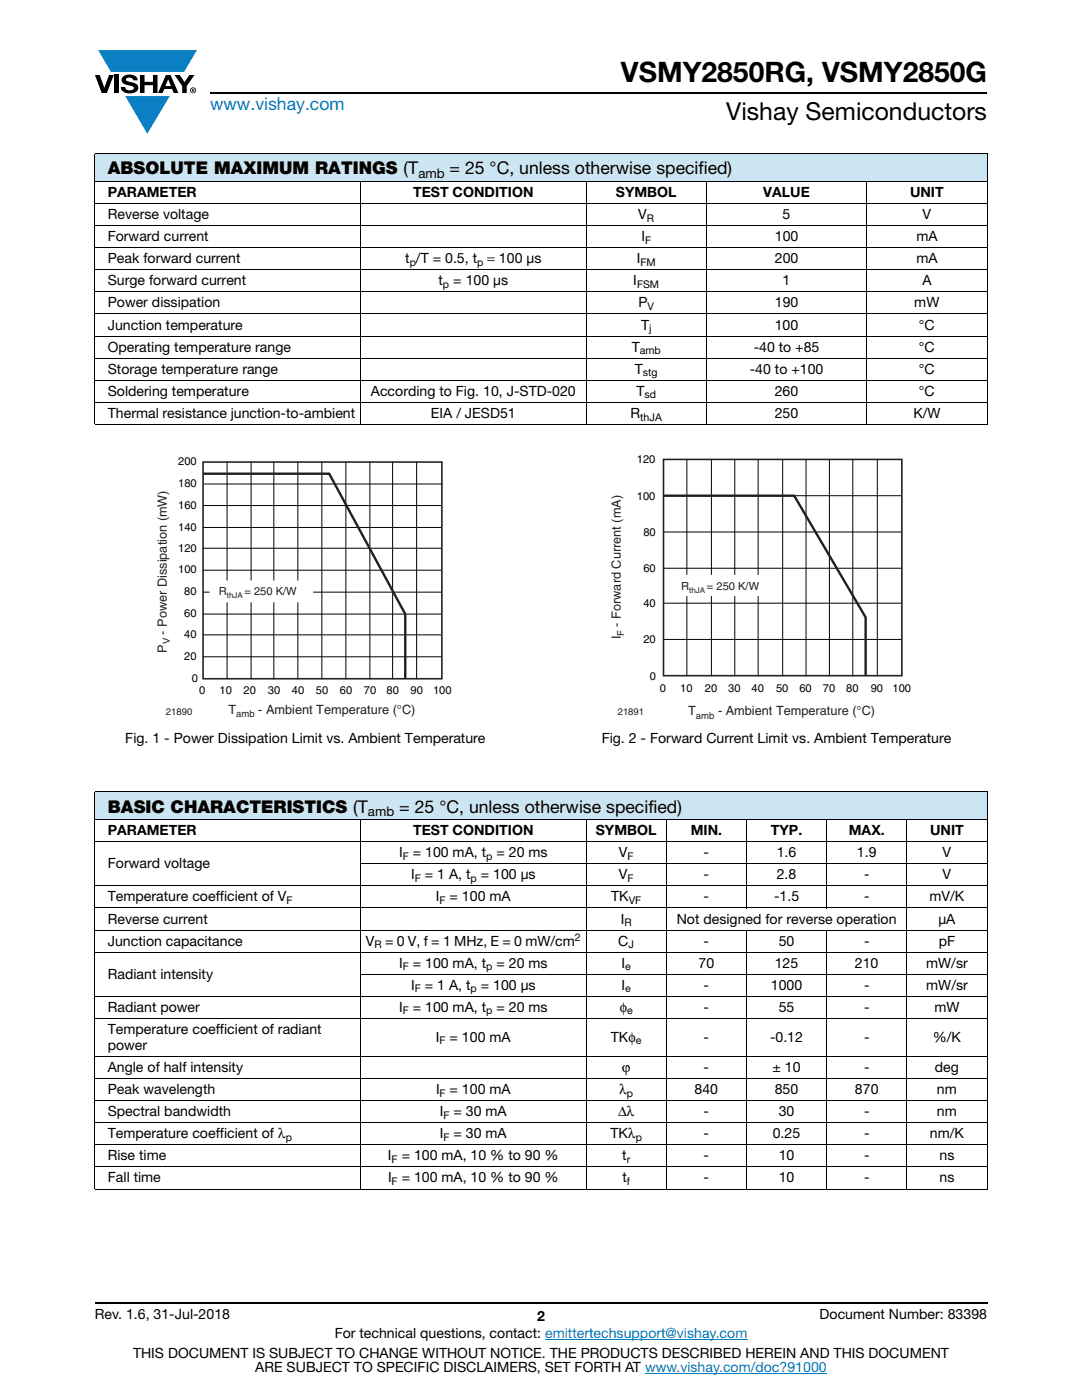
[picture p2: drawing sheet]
<svg xmlns="http://www.w3.org/2000/svg" width="216mm" height="279mm" viewBox="0 0 216 279" stroke-linecap="round" stroke-linejoin="round" font-family="sans-serif">
<defs><g id="words">
<text font-size="5.6" x="123.9" y="16.4">VSMY2850RG, VSMY2850G</text>
<text font-size="4.9" x="144.9" y="24">Vishay Semiconductors</text>
<text font-size="3.5" fill="#007ec4" x="42" y="21.9">www.vishay.com</text>
<g font-size="3.5">
<text x="21.5" y="34.8">ABSOLUTE MAXIMUM RATINGS (T</text>
<text x="89.7" y="34.8">= 25 °C, unless otherwise specified)</text>
<text x="21.5" y="162.2">BASIC CHARACTERISTICS (T</text>
<text x="79.7" y="162.2">= 25 °C, unless otherwise specified)</text>
</g>
<g font-size="2.8">
<text x="21.5" y="39.3">PARAMETER</text>
<text x="82.4" y="39.3">TEST CONDITION</text>
<text x="122.9" y="39.3">SYMBOL</text>
<text x="152.3" y="39.3">VALUE</text>
<text x="181.6" y="39.3">UNIT</text>
<text x="21.5" y="43.7">Reverse voltage</text>
<text x="127.4" y="43.7">V</text>
<text x="156.2" y="43.7">5</text>
<text x="184.1" y="43.7">V</text>
<text x="21.5" y="48.1">Forward current</text>
<text x="21.5" y="52.6">Peak forward current</text>
<text x="80.9" y="52.6">t /T = 0.5, t</text>
<text x="97.2" y="52.6">= 100 μs</text>
<text x="127.1" y="52.6">I</text>
<text x="128" y="48.1">I</text>
<text x="154.6" y="48.1">100</text>
<text x="154.6" y="52.6">200</text>
<text x="182.8" y="48.1">mA</text>
<text x="182.8" y="52.6">mA</text>
<text x="21.5" y="57">Surge forward current</text>
<text x="87.5" y="57">t</text>
<text x="90.4" y="57">= 100 μs</text>
<text x="126.4" y="57">I</text>
<text x="156.2" y="57">1</text>
<text x="184" y="57">A</text>
<text x="21.5" y="61.4">Power dissipation</text>
<text x="21.5" y="65.8">Junction temperature</text>
<text x="127.4" y="61.4">P</text>
<text x="127.9" y="65.8">T</text>
<text x="154.6" y="61.4">190</text>
<text x="154.6" y="65.8">100</text>
<text x="182.4" y="61.4">mW</text>
<text x="183.4" y="65.8">°C</text>
<text x="21.5" y="70.2">Operating temperature range</text>
<text x="126.1" y="70.2">T</text>
<text x="150.4" y="70.2">-40 to +85</text>
<text x="183.4" y="70.2">°C</text>
<text x="21.5" y="74.6">Storage temperature range</text>
<text x="126.7" y="74.6">T</text>
<text x="149.6" y="74.6">-40 to +100</text>
<text x="183.4" y="74.6">°C</text>
<text x="21.5" y="79">Soldering temperature</text>
<text x="21.5" y="83.4">Thermal resistance junction-to-ambient</text>
<text x="74" y="79">According to Fig. 10, J-STD-020</text>
<text x="86" y="83.4">EIA / JESD51</text>
<text x="125.8" y="83.4">R</text>
<text x="127" y="79">T</text>
<text x="154.6" y="79">260</text>
<text x="154.6" y="83.4">250</text>
<text x="182.2" y="83.4">K/W</text>
<text x="183.4" y="79">°C</text>
<text x="25" y="148.3">Fig. 1 - Power Dissipation Limit vs. Ambient Temperature</text>
<text x="120.1" y="148.3">Fig. 2 - Forward Current Limit vs. Ambient Temperature</text>
<text x="21.5" y="166.7">PARAMETER</text>
<text x="82.4" y="166.7">TEST CONDITION</text>
<text x="118.9" y="166.7">SYMBOL</text>
<text x="137.8" y="166.7">MIN.</text>
<text x="153.8" y="166.7">TYP.</text>
<text x="169.4" y="166.7">MAX.</text>
<text x="185.6" y="166.7">UNIT</text>
<text x="21.5" y="173.3">Forward voltage</text>
<text x="79.6" y="171.1">I</text>
<text x="82.4" y="171.1">= 100 mA, t</text>
<text x="99.1" y="171.1">= 20 ms</text>
<text x="123.5" y="171.1">V</text>
<text x="140.4" y="171.1">-</text>
<text x="155" y="171.1">1.6</text>
<text x="171" y="171.1">1.9</text>
<text x="188.1" y="171.1">V</text>
<text x="21.5" y="179.9">Temperature coefficient of V</text>
<text x="82" y="175.5">I</text>
<text x="84.8" y="175.5">= 1 A, t</text>
<text x="87" y="179.9">I</text>
<text x="89.7" y="179.9">= 100 mA</text>
<text x="95.9" y="175.5">= 100 μs</text>
<text x="122" y="179.9">TK</text>
<text x="123.5" y="175.5">V</text>
<text x="140.4" y="175.5">-</text>
<text x="140.4" y="179.9">-</text>
<text x="154.5" y="179.9">-1.5</text>
<text x="155" y="175.5">2.8</text>
<text x="172.4" y="179.9">-</text>
<text x="172.4" y="175.5">-</text>
<text x="185.5" y="179.9">mV/K</text>
<text x="188.1" y="175.5">V</text>
<text x="21.5" y="184.3">Reverse current</text>
<text x="123.9" y="184.3">I</text>
<text x="135" y="184.3">Not designed for reverse operation</text>
<text x="187.3" y="184.3">μA</text>
<text x="21.5" y="188.7">Junction capacitance</text>
<text x="73" y="188.7">V</text>
<text x="76.8" y="188.7">= 0 V, f = 1 MHz, E = 0 mW/cm</text>
<text x="123.4" y="188.7">C</text>
<text x="140.4" y="188.7">-</text>
<text x="155.4" y="188.7">50</text>
<text x="172.4" y="188.7">-</text>
<text x="187.3" y="188.7">pF</text>
<text x="21.5" y="195.3">Radiant intensity</text>
<text x="79.6" y="193.1">I</text>
<text x="82" y="197.5">I</text>
<text x="82.4" y="193.1">= 100 mA, t</text>
<text x="84.8" y="197.5">= 1 A, t</text>
<text x="95.9" y="197.5">= 100 μs</text>
<text x="99.1" y="193.1">= 20 ms</text>
<text x="124" y="193.1">I</text>
<text x="124" y="197.5">I</text>
<text x="139.4" y="193.1">70</text>
<text x="140.4" y="197.5">-</text>
<text x="153.8" y="197.5">1000</text>
<text x="154.6" y="193.1">125</text>
<text x="170.6" y="193.1">210</text>
<text x="172.4" y="197.5">-</text>
<text x="184.8" y="193.1">mW/sr</text>
<text x="184.8" y="197.5">mW/sr</text>
<text x="21.5" y="202">Radiant power</text>
<text x="79.6" y="202">I</text>
<text x="82.4" y="202">= 100 mA, t</text>
<text x="99.1" y="202">= 20 ms</text>
<text x="123.7" y="202">φ</text>
<text x="140.4" y="202">-</text>
<text x="155.4" y="202">55</text>
<text x="172.4" y="202">-</text>
<text x="186.4" y="202">mW</text>
<text x="21.5" y="206.4">Temperature coefficient of radiant</text>
<text x="21.5" y="209.5">power</text>
<text x="87" y="207.9">I</text>
<text x="89.7" y="207.9">= 100 mA</text>
<text x="121.9" y="207.9">TKφ</text>
<text x="140.4" y="207.9">-</text>
<text x="153.6" y="207.9">-0.12</text>
<text x="172.4" y="207.9">-</text>
<text x="186.1" y="207.9">%/K</text>
<text x="21.5" y="214">Angle of half intensity</text>
<text x="124.1" y="214">ϕ</text>
<text x="140.4" y="214">-</text>
<text x="154.1" y="214">± 10</text>
<text x="172.4" y="214">-</text>
<text x="186.5" y="214">deg</text>
<text x="21.5" y="218.4">Peak wavelength</text>
<text x="87" y="218.4">I</text>
<text x="89.7" y="218.4">= 100 mA</text>
<text x="123.6" y="218.4">λ</text>
<text x="138.6" y="218.4">840</text>
<text x="154.6" y="218.4">850</text>
<text x="170.6" y="218.4">870</text>
<text x="187" y="218.4">nm</text>
<text x="21.5" y="222.8">Spectral bandwidth</text>
<text x="21.5" y="227.2">Temperature coefficient of λ</text>
<text x="87.8" y="222.8">I</text>
<text x="87.8" y="227.2">I</text>
<text x="90.5" y="222.8">= 30 mA</text>
<text x="90.5" y="227.2">= 30 mA</text>
<text x="121.8" y="227.2">TKλ</text>
<text x="123.3" y="222.8">Δλ</text>
<text x="140.4" y="227.2">-</text>
<text x="140.4" y="222.8">-</text>
<text x="154.2" y="227.2">0.25</text>
<text x="155.4" y="222.8">30</text>
<text x="172.4" y="227.2">-</text>
<text x="172.4" y="222.8">-</text>
<text x="185.5" y="227.2">nm/K</text>
<text x="187" y="222.8">nm</text>
<text x="21.5" y="231.6">Rise time</text>
<text x="77.4" y="231.6">I</text>
<text x="80.2" y="231.6">= 100 mA, 10 % to 90 %</text>
<text x="124.2" y="231.6">t</text>
<text x="140.4" y="231.6">-</text>
<text x="155.4" y="231.6">10</text>
<text x="172.4" y="231.6">-</text>
<text x="187.5" y="231.6">ns</text>
<text x="21.5" y="236">Fall time</text>
<text x="77.4" y="236">I</text>
<text x="80.2" y="236">= 100 mA, 10 % to 90 %</text>
<text x="124.2" y="236">t</text>
<text x="140.4" y="236">-</text>
<text x="155.4" y="236">10</text>
<text x="172.4" y="236">-</text>
<text x="187.5" y="236">ns</text>
<text x="18.9" y="263.3">Rev. 1.6, 31-Jul-2018</text>
<text x="107.2" y="263.6">2</text>
<text x="163.6" y="263.3">Document Number: 83398</text>
<text x="66.8" y="267.1">For technical questions, contact: emittertechsupport@vishay.com</text>
<text x="26.5" y="271">THIS DOCUMENT IS SUBJECT TO CHANGE WITHOUT NOTICE. THE PRODUCTS DESCRIBED HEREIN AND THIS DOCUMENT</text>
<text x="50.9" y="273.8">ARE SUBJECT TO SPECIFIC DISCLAIMERS, SET FORTH AT www.vishay.com/doc?91000</text>
</g>
<g font-size="2.6">
<text x="83.5" y="35.5">amb</text>
<text x="73.4" y="162.8">amb</text>
</g>
<g font-size="2.5" fill="#231f20">
<text x="123.9" y="125" transform="rotate(-90 123.9 125)">- Forward Current (mA)</text>
<text x="33.3" y="130.3" transform="rotate(-90 33.3 130.3)">P</text>
<text x="33.3" y="126.6" transform="rotate(-90 33.3 126.6)">- Power Dissipation (mW)</text>
<text x="123.9" y="127.6" transform="rotate(-90 123.9 127.6)">I</text>
<text x="45.6" y="142.5">T</text>
<text x="51.5" y="142.5">- Ambient Temperature (°C)</text>
<text x="137.3" y="142.8">T</text>
<text x="143.3" y="142.8">- Ambient Temperature (°C)</text>
</g>
<g font-size="2.2" fill="#020303">
<text x="35.6" y="92.9">200</text>
<text x="127.1" y="92.5">120</text>
<text x="35.6" y="101.5">160</text>
<text x="35.6" y="97.2">180</text>
<text x="127.1" y="99.7">100</text>
<text x="35.6" y="105.9">140</text>
<text x="128.4" y="106.9">80</text>
<text x="35.6" y="110.1">120</text>
<text x="35.6" y="114.4">100</text>
<text x="36.7" y="118.8">80</text>
<text x="128.4" y="114.2">60</text>
<text x="36.7" y="123.2">60</text>
<text x="128.4" y="121.1">40</text>
<text x="36.7" y="131.7">20</text>
<text x="36.7" y="127.4">40</text>
<text x="128.4" y="128.4">20</text>
<text x="38.3" y="136.1">0</text>
<text x="129.7" y="135.6">0</text>
<text x="39.8" y="138.5">0</text>
<text x="43.8" y="138.5">10</text>
<text x="48.6" y="138.5">20</text>
<text x="53.4" y="138.5">30</text>
<text x="58.2" y="138.5">40</text>
<text x="63" y="138.5">50</text>
<text x="67.8" y="138.5">60</text>
<text x="72.6" y="138.5">70</text>
<text x="77.1" y="138.5">80</text>
<text x="81.9" y="138.5">90</text>
<text x="86.4" y="138.5">100</text>
<text x="131.7" y="138.2">0</text>
<text x="135.7" y="138.2">10</text>
<text x="140.6" y="138.2">20</text>
<text x="145.3" y="138.2">30</text>
<text x="150" y="138.2">40</text>
<text x="154.9" y="138.2">50</text>
<text x="159.5" y="138.2">60</text>
<text x="164.2" y="138.2">70</text>
<text x="168.8" y="138.2">80</text>
<text x="173.7" y="138.2">90</text>
<text x="178.1" y="138.2">100</text>
</g>
<g font-size="2.2" fill="#231f20">
<text x="43.6" y="118.8">R</text>
<text x="48.8" y="118.8">= 250 K/W</text>
<text x="135.9" y="117.8">R</text>
<text x="141.1" y="117.8">= 250 K/W</text>
</g>
<g font-size="2.1">
<text x="129.1" y="44.2">R</text>
<text x="81.7" y="53.1">p</text>
<text x="95.2" y="53.1">p</text>
<text x="127.8" y="53.1">FM</text>
<text x="128.7" y="48.6">F</text>
<text x="88.4" y="57.5">p</text>
<text x="127.1" y="57.5">FSM</text>
<text x="129.2" y="61.9">V</text>
<text x="127.7" y="70.7">amb</text>
<text x="129.5" y="66.3">j</text>
<text x="128.3" y="75.1">stg</text>
<text x="127.8" y="83.9">thJA</text>
<text x="128.6" y="79.5">sd</text>
<text x="80.4" y="171.6">F</text>
<text x="97" y="171.6">p</text>
<text x="125.2" y="171.6">F</text>
<text x="82.8" y="176">F</text>
<text x="93.9" y="176">p</text>
<text x="125.2" y="176">F</text>
<text x="57.2" y="180.4">F</text>
<text x="87.7" y="180.4">F</text>
<text x="124.6" y="184.8">R</text>
<text x="125.5" y="180.4">VF</text>
<text x="74.7" y="189.2">R</text>
<text x="114.7" y="187.9">2</text>
<text x="125.4" y="189.2">J</text>
<text x="80.4" y="193.6">F</text>
<text x="97" y="193.6">p</text>
<text x="124.8" y="193.6">e</text>
<text x="80.4" y="202.5">F</text>
<text x="82.8" y="198.1">F</text>
<text x="93.9" y="198.1">p</text>
<text x="97" y="202.5">p</text>
<text x="124.8" y="198.1">e</text>
<text x="125.1" y="202.5">e</text>
<text x="87.7" y="208.4">F</text>
<text x="126.9" y="208.4">e</text>
<text x="87.7" y="218.9">F</text>
<text x="125.1" y="218.9">p</text>
<text x="57" y="227.7">p</text>
<text x="88.5" y="223.3">F</text>
<text x="88.5" y="227.7">F</text>
<text x="126.9" y="227.7">p</text>
<text x="78.1" y="232.1">F</text>
<text x="125.1" y="232.1">r</text>
<text x="78.1" y="236.5">F</text>
<text x="125.1" y="236.5">f</text>
</g>
<g font-size="1.9" fill="#231f20">
<text x="33.9" y="128.6" transform="rotate(-90 33.9 128.6)">V</text>
<text x="124.5" y="126.9" transform="rotate(-90 124.5 126.9)">F</text>
<text x="33.1" y="142.7">21890</text>
<text x="47.1" y="143.1">amb</text>
<text x="123.3" y="142.7">21891</text>
<text x="138.9" y="143.4">amb</text>
</g>
<g font-size="1.6" fill="#231f20">
<text x="45.3" y="119.4">thJA</text>
<text x="137.5" y="118.4">thJA</text>
</g>
</g></defs>
<g fill="#0a7fc3">
<path d="M19.6 10h19.7l-2.6 4.3h-1.1h-13.5z"/>
<path d="M25 19.2h8.9l-4.5 7.5z"/>
</g>
<g fill="#000">
<path d="M18.9 15h1l.9 2.5 1-2.5h.9l-1.4 3.6h-1zM22.9 15h.9v3.6h-.9zM24.6 15.3a2.1 2.1 0 0 1 2.8 .3l.1 .4h-.9a.79 .79 0 0 0-.7-.5 .79 .79 0 0 0-.8 .4l.3 .3 1 .2a1.08 1.08 0 0 1 1.2 1 1.08 1.08 0 0 1-1.1 1.2 1.73 1.73 0 0 1-2.4-1.2h.9a.96 .96 0 0 0 .8 .6 .96 .96 0 0 0 .9-.4 1.31 1.31 0 0 0-1.2-.6 1.03 1.03 0 0 1-1.1-.6 1.03 1.03 0 0 1 .2-1.1zM27.9 15h.9v1.3h1.7v-1.3h.9v3.6h-.9v-1.6h-1.7v1.6h-.9zM34.8 15h1.1l.9 1.4 1-1.4h1l-1.5 2.2v1.4h-.9v-1.4z"/>
<path d="M33.6 15.9l.5 1.3h-1.1zM33.1 15l-1.6 3.6h1l.3-.8h1.5l.3 .8h1l-1.6-3.6z"/>
<path d="M38.4 17.8h.2v.2h-.2zM38.3 17.7v.7h.1v-.3l.4 .3-.2-.3 .2-.2-.1-.2z"/>
<path d="M38.1 18a.46 .46 0 0 1 .9 0 .46 .46 0 0 1-.9 0zM37.9 18a.6 .6 0 0 0 1.2 0 .6 .6 0 0 0-1.2 0z"/>
</g>
<path d="M42 18.6h155M18.9 260h178.1" fill="none" stroke="#000" stroke-width=".36"/>
<path d="M108.8 267.3h40.3M128.7 274h36.3" fill="none" stroke="#007ec4" stroke-width=".2"/>
<path d="M18.9 30.7h178.1v5.5h-178.1z" fill="#cce5f3"/>
<g fill="#fff">
<path d="M18.9 36.2h53v4.4h-53z"/>
<path d="M71.9 36.2h45v4.4h-45z"/>
<path d="M116.9 36.2h24v4.4h-24z"/>
<path d="M140.9 36.2h32.1v4.4h-32.1z"/>
<path d="M173 36.2h24v4.4h-24z"/>
</g>
<g fill="none" stroke="#000" stroke-width=".2">
<path d="M18.9 30.7h178.1M18.9 36.2h178.1M18.9 30.8v53.8M71.9 36.1v48.7M116.9 36.1v48.7M140.9 36.1v48.7M173 36.1v48.7M197 30.8v53.8M18.9 40.6h178.1M18.9 45h178.1M18.9 49.4h178.1M18.9 53.8h178.1"/>
<path d="M18.9 58.3h178.1M18.9 62.7h178.1M18.9 67.1h178.1M18.9 71.5h178.1M18.9 75.9h178.1M18.9 80.3h178.1M18.9 84.7h178.1"/>
</g>
<path d="M31.1 91h59v52.7h-59z" fill="#fff"/>
<g fill="none" stroke="#020303" stroke-width=".2">
<path d="M40.8 96.6h47.4M45.3 92.2v43.3M50.1 92.2v43.3M54.6 92.2v43.3M59.4 92.2v43.3M64.2 92.2v43.3M69 92.2v43.3M73.8 92.2v43.3M78.3 92.2v43.3M83.1 92.2v43.3M40.5 118.2h47.4M40.5 113.8h47.4"/>
<path d="M40.5 109.4h47.4M40.5 105.3h47.4M40.5 100.9h47.4M40.5 131.1h47.4M40.5 126.7h47.4M40.5 122.6h47.4"/>
</g>
<path d="M40.5 94.5h25.2l15.2 28.1v12.9" fill="none" stroke="#231f20" stroke-width=".48"/>
<path d="M40.5 92.2h47.7v43.3h-47.7z" fill="none" stroke="#231f20" stroke-width=".32"/>
<path d="M41.9 116h20.5v4.1h-20.5z" fill="#fff"/>
<path d="M41.9 116h20.5v4.1h-20.5z" fill="none" stroke="#fff" stroke-width=".2"/>
<path d="M121.7 90.6h60.1v53.4h-60.1z" fill="#fff"/>
<g fill="none" stroke="#020303" stroke-width=".2">
<path d="M132.4 98.9h47.3M137.1 91.7v43.2M142 91.7v43.2M146.6 91.7v43.2M151.3 91.7v43.2M156.2 91.7v43.2M160.8 91.7v43.2M165.5 91.7v43.2M170.2 91.7v43.2M175.1 91.7v43.2M132.4 113.4h47.3M132.4 106.2h47.3"/>
<path d="M132.4 127.6h47.3M132.4 120.4h47.3"/>
</g>
<path d="M132.4 98.9h26.1l14.2 24.3v11.6" fill="none" stroke="#231f20" stroke-width=".48"/>
<path d="M132.4 91.7h47.6v43.1h-47.6z" fill="none" stroke="#231f20" stroke-width=".32"/>
<path d="M134.8 114.9h19.3v3.9h-19.3z" fill="#fff"/>
<path d="M134.8 114.9h19.3v3.9h-19.3z" fill="none" stroke="#fff" stroke-width=".32"/>
<path d="M18.9 158.1h178.1v5.5h-178.1z" fill="#cce5f3"/>
<g fill="#fff">
<path d="M18.9 163.6h53v4.4h-53z"/>
<path d="M71.9 163.6h45v4.4h-45z"/>
<path d="M116.9 163.6h16v4.4h-16z"/>
<path d="M132.9 163.6h16v4.4h-16z"/>
<path d="M148.9 163.6h16.1v4.4h-16.1z"/>
<path d="M165 163.6h16v4.4h-16z"/>
<path d="M181 163.6h16v4.4h-16z"/>
</g>
<g fill="none" stroke="#000" stroke-width=".2">
<path d="M18.9 158.1h178.1M18.9 158.1v79.1M197 158.1v79.1M18.9 163.6h178.1M18.9 168h178.1M18.9 176.8h178.1M71.9 172.4h125.1M71.9 163.5v73.9M116.9 163.5v73.9M132.9 163.5v73.9M148.9 163.5v17.8M165 163.5v17.8"/>
<path d="M181 163.5v73.9M18.9 181.2h178.1M18.9 185.6h178.1M18.9 190h178.1M18.9 198.8h178.1M71.9 194.4h125.1M148.9 185.5v51.9M165 185.5v51.9M18.9 203.2h178.1M18.9 210.8h178.1M18.9 215.2h178.1M18.9 219.6h178.1"/>
<path d="M18.9 224.1h178.1M18.9 228.5h178.1M18.9 232.9h178.1M18.9 237.3h178.1"/>
</g>
<use href="#words"/>
</svg>
